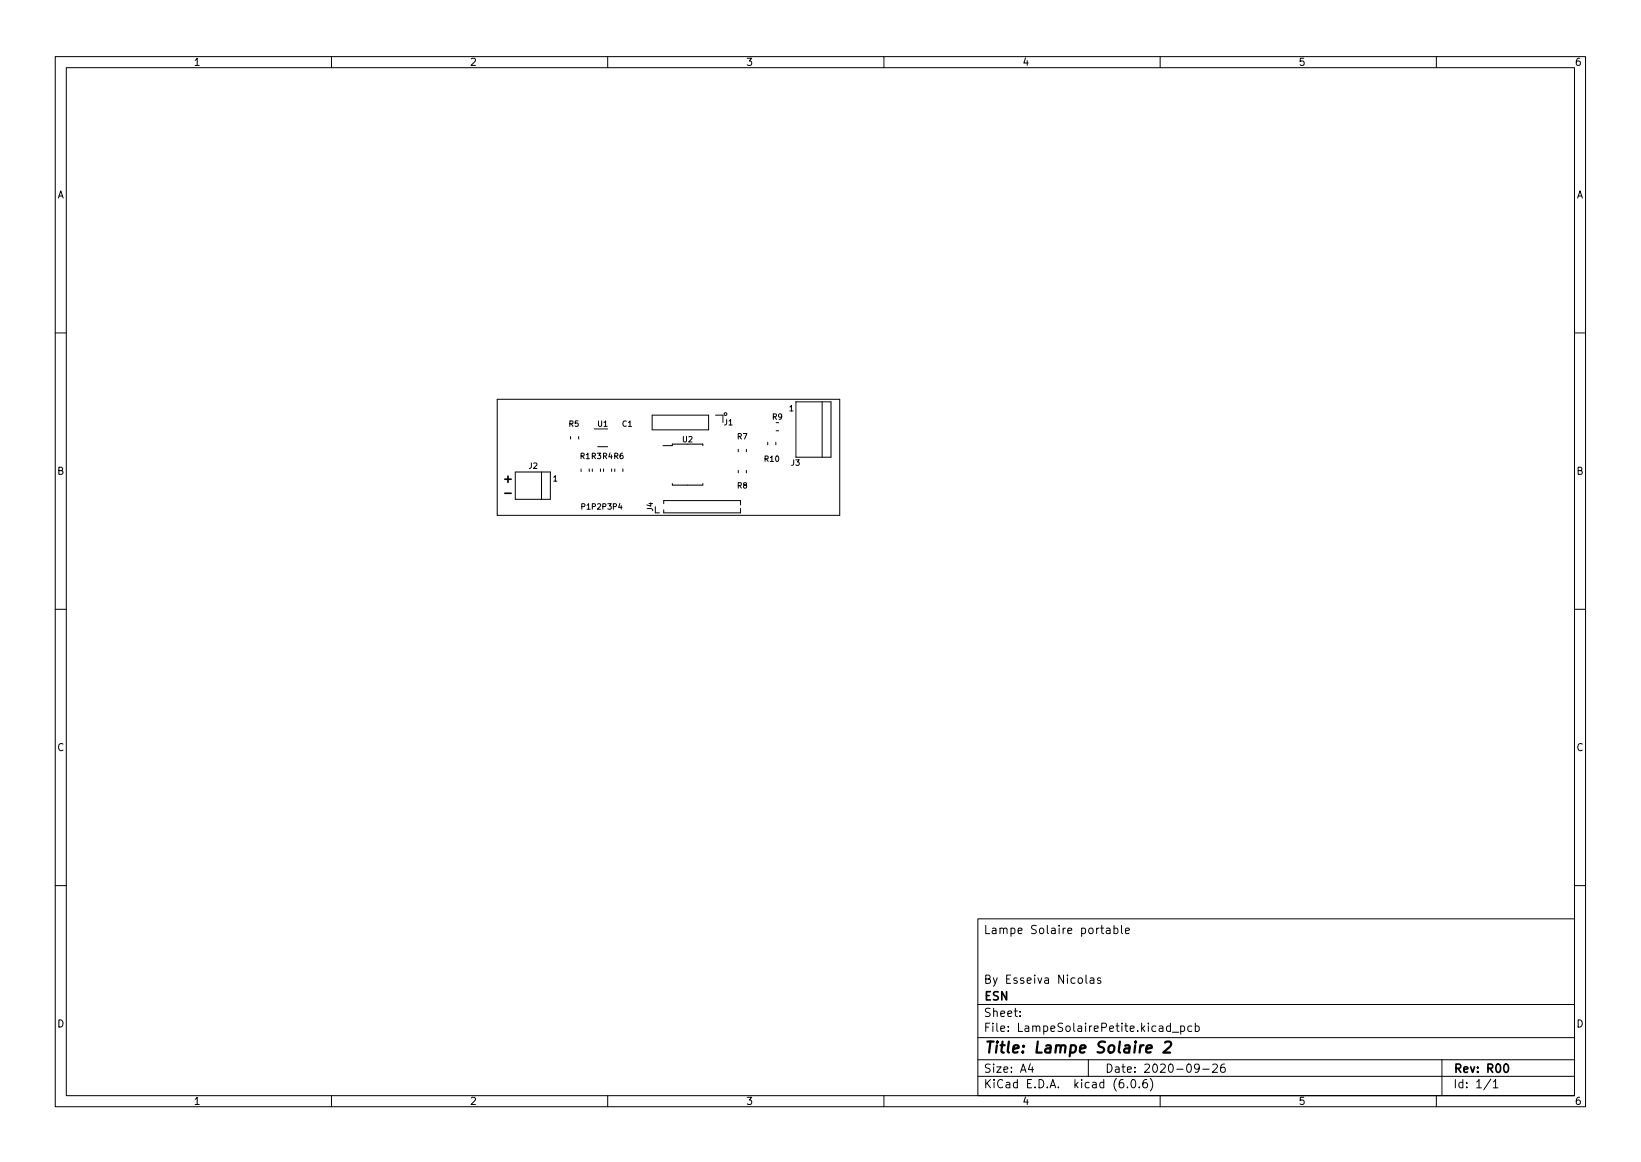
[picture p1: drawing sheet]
<svg xmlns="http://www.w3.org/2000/svg" width="297mm" height="210mm" viewBox="0 0 297 210" stroke-linecap="round" stroke-linejoin="round" font-family="sans-serif">
<defs><g id="words">
<text font-size="2.8" x="178" y="190.6">Title: Lampe Solaire 2</text>
<g font-size="2.1">
<text x="91.3" y="87.4">+</text>
<text x="91.6" y="89.9">-</text>
<text x="178" y="169">Lampe Solaire portable</text>
<text x="178" y="178">By Esseiva Nicolas</text>
<text x="178" y="184">Sheet:</text>
<text x="178" y="181">ESN</text>
<text x="178" y="186.7">File: LampeSolairePetite.kicad_pcb</text>
<text x="178" y="196.9">KiCad E.D.A. kicad (6.0.6)</text>
<text x="178" y="194.1">Size: A4</text>
<text x="200" y="194.1">Date: 2020-09-26</text>
<text x="263" y="194.1">Rev: R00</text>
<text x="263" y="196.9">Id: 1/1</text>
</g>
<g font-size="1.8">
<text x="35" y="11.9">1</text>
<text x="85" y="11.9">2</text>
<text x="135" y="11.9">3</text>
<text x="185" y="11.9">4</text>
<text x="235" y="11.9">5</text>
<text x="285" y="11.9">6</text>
<text x="10.3" y="35.9">A</text>
<text x="285.3" y="35.9">A</text>
<text x="10.3" y="85.9">B</text>
<text x="285.3" y="85.9">B</text>
<text x="10.3" y="135.9">C</text>
<text x="285.3" y="135.9">C</text>
<text x="10.3" y="185.9">D</text>
<text x="285.3" y="185.9">D</text>
<text x="35" y="199.9">1</text>
<text x="85" y="199.9">2</text>
<text x="135" y="199.9">3</text>
<text x="185" y="199.9">4</text>
<text x="235" y="199.9">5</text>
<text x="285" y="199.9">6</text>
</g>
<g font-size="1.4">
<text x="103" y="77.2">R5</text>
<text x="108.2" y="77.2">U1</text>
<text x="112.6" y="77.2">C1</text>
<text x="131.1" y="76.9">J1</text>
<text x="139.8" y="75.9">R9</text>
<text x="142.9" y="74.4">1</text>
<text x="105" y="83">R1 R3 R4 R6</text>
<text x="123.6" y="80">U2</text>
<text x="133.5" y="79.5">R7</text>
<text x="138.4" y="83.6">R10</text>
<text x="95.7" y="84.8">J2</text>
<text x="100.1" y="87.1">1</text>
<text x="133.5" y="88.4">R8</text>
<text x="143.2" y="84.2">J3</text>
<text x="105.2" y="92.2">P1P2P3P4</text>
<text x="118.2" y="92.5" transform="rotate(-90 118.2 92.5)">J4</text>
</g>
</g></defs>
<g fill="none" stroke="#000" stroke-width=".18">
<path d="M10 10.2h277v190.1h-277zM12 12.2h273v186.1h-273zM60 10.2v2M110 10.2v2M160 10.2v2M210 10.2v2M260 10.2v2M10 60.2h2M90 72.2h62v21h-62zM103.3 79v.4M104.7 79v.4M107.5 77.6h2.5"/>
<path d="M118 75.1h10.3v2.7h-10.3zM129.5 75.1h1.4v1.3M140.5 76.5h.4M140.5 77.9h.4M144.1 72.7h6.3v10h-6.3zM148.8 72.7v10M285 60.2h2M93.3 85.4h6.3v4.9h-6.3zM98 85.4v4.9M105.2 84.9v.4M106.7 84.9v.4M107.2 84.9v.4"/>
<path d="M108.2 80.8h1.8M108.7 84.9v.4M109.2 84.9v.4M110.7 84.9v.4M111.3 84.9v.4M112.7 84.9v.4M118.6 92.8h.8M120 80.6h1.7v-.2h5.5v.2M120.1 91.1v-.5h13.9v.8M121.7 87.5v.3h5.5v-.3M133.6 81.3v.5M133.6 85.1v.5"/>
<path d="M134 92v.8h-13.9v-.5M135.1 81.3v.5M135.1 85.1v.5M139 80v.5M140.4 80v.5M10 110.2h2M285 110.2h2M10 160.2h2M177 166.3h108v32h-108zM196.6 176.4v1.3l.2 .2M197.4 177h.5l.1 .9M198 177.3l-.5 .1a.29 .29 0 0 0-.2 .2 .29 .29 0 0 0 .2 .3h.5"/>
<path d="M199.2 177l-.3-.1-.3 .2 .1 .3 .5 .1v.4h-.6M200.3 168h.6v.9M200.9 168.3l-.5 .1a.29 .29 0 0 0-.2 .2 .29 .29 0 0 0 .2 .3h.5M201.6 168l.5-.1 .3 .3v.4l-.2 .3h-.6M201.6 167.4v1.5M203 167.4v1.3l.2 .2M203.7 168.4l.7-.1v-.3l-.5-.1-.2 .2 .1 .8h.6M285 160.2h2M60 198.3v2M110 198.3v2M160 198.3v2M177 194.8h108"/>
<path d="M177 191.8h108M177 187.8h108M177 181.8h108M184.6 183.8v.1M184.6 183v.1M186.5 192.5l-.4 1h1M186.9 193v1M197 191.8v3M204.1 196.7v.1M204.9 195.4l.2-.1a.8 .8 0 0 1 .5 .8 .8 .8 0 0 1-.5 .7 1 1 0 0 1-.2-1.4zM206.2 196.7v.1M207.6 195.3a.59 .59 0 0 0-.7 .7v.5l.1 .3h.4l.2-.1 .1-.5-.1-.2-.5-.1-.2 .3"/>
<path d="M208.2 195.1a1.72 1.72 0 0 1 0 2.3M210 198.3v2M211.9 185.7l-.5-.1-.3 .3v.4l.2 .3h.6M211.9 185.1v1.5M212.2 186.8h1.2M213.7 185.7l.4-.1 .3 .3v.4l-.1 .3h-.6M213.7 185.6v1.5M215.7 185.7l-.4-.1-.3 .3v.4l.1 .3h.6M216.4 185.7l.4-.1 .3 .3v.4l-.2 .3h-.5M216.4 185.1v1.5M217.1 193.2l-.3 .3-.4-.1-.2-.2 .2-.6 .4-.1 .2 .2a.99 .99 0 0 1-.4 1.3h-.2M217.7 193.5h1.2"/>
<path d="M219.5 192.7l.6-.2 .2 .2 .1 .3-1 1h1M221.6 192.5a.59 .59 0 0 0-.7 .7v.5l.2 .3h.4l.2-.1 .1-.5-.2-.2-.4-.1-.3 .3M260 198.3v2M261 191.8v6.5M269.9 195.3l-1.3 1.9M270.3 195.8l.4-.5v1.5M270.3 196.8h.8"/>
<circle cx="131.3" cy="74.9" r=".25"/>
</g>
<path d="M272.3 192.7l.3-.2a.8 .8 0 0 1 .5 .8 .8 .8 0 0 1-.5 .7l-.3-.1-.1-.4z" fill="none" stroke="#000" stroke-width=".3"/>
<path d="M207.5 189.8l1-.2-.1-.4-.1-.1-.6 .1-.2 1 .2 .3 .6-.1M210.9 188.7l.3-.2h.5a.45 .45 0 0 1 .3 .5l-.2 .3-1.2 1.2h1.2" fill="none" stroke="#000" stroke-width=".4"/>
<use href="#words"/>
</svg>
